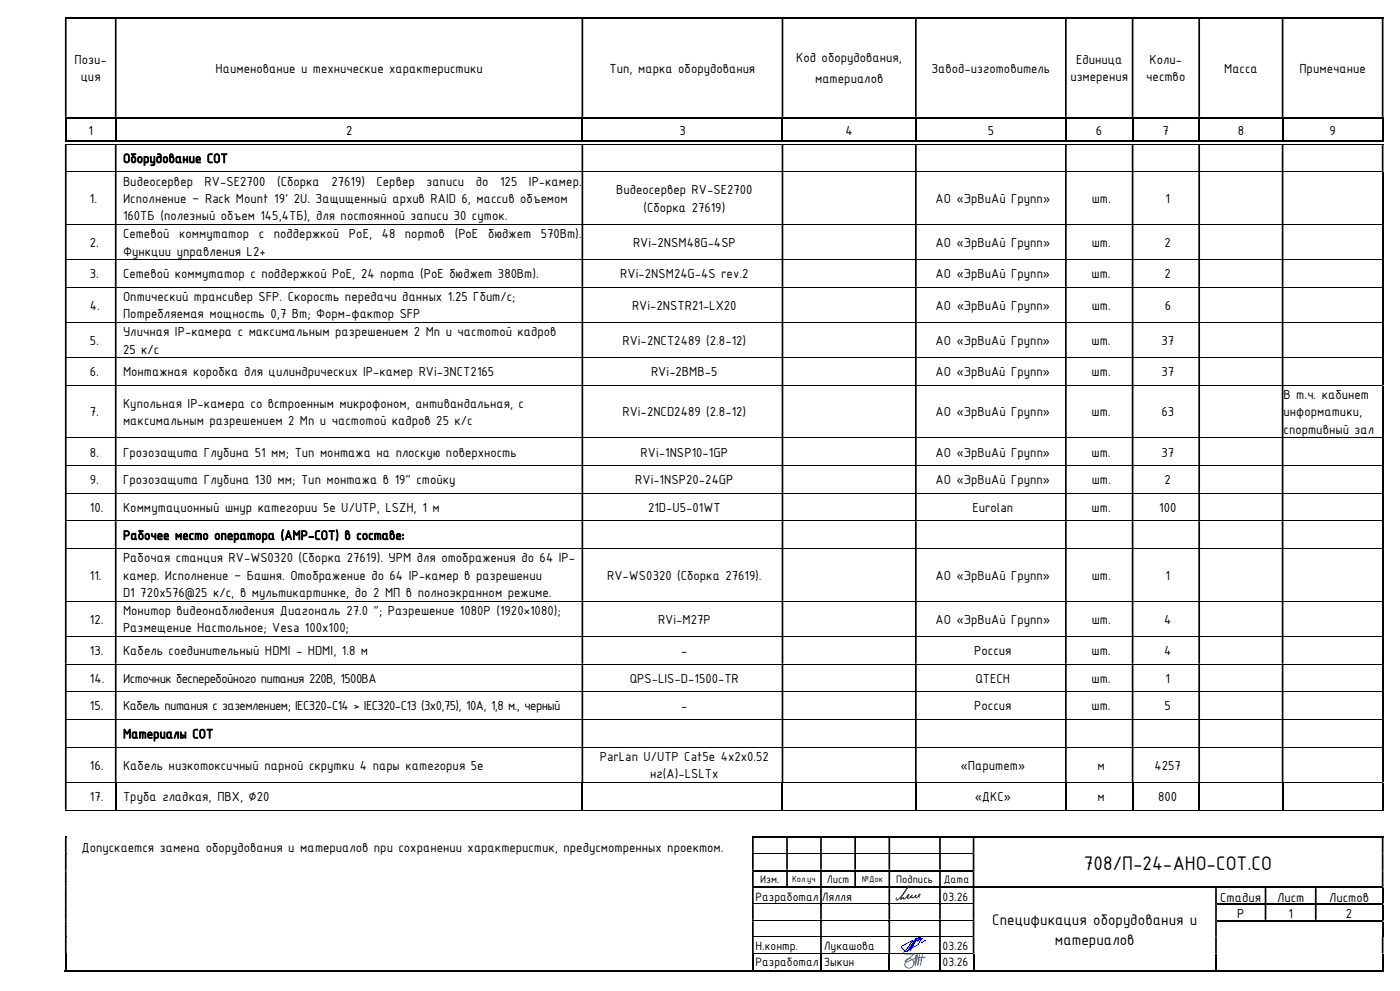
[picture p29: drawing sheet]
<svg xmlns="http://www.w3.org/2000/svg" width="420mm" height="297mm" viewBox="0 0 420 297" stroke-linecap="round" stroke-linejoin="round" font-family="sans-serif">
<defs><g id="words">
<text font-size="6.3" x="325.2" y="260.6">708/П-24-АНО-СОТ.СО</text>
<g font-size="5">
<text x="297.7" y="277.2">Спецификация оборудования и</text>
<text x="316.5" y="283.2">материалов</text>
</g>
<g font-size="4.2">
<text x="22.4" y="19.1">Пози-</text>
<text x="64.6" y="21.8">Наименование и технические характеристики</text>
<text x="182.8" y="21.8">Тип, марка оборудования</text>
<text x="238.8" y="18.7">Код оборудования,</text>
<text x="279.4" y="21.8">Завод-изготовитель</text>
<text x="322.8" y="19.1">Единица</text>
<text x="344.8" y="19.1">Коли-</text>
<text x="367.2" y="21.8">Масса</text>
<text x="389.8" y="21.8">Примечание</text>
<text x="24.2" y="24.4">ция</text>
<text x="244.5" y="24.9">материалов</text>
<text x="321.1" y="24.4">измерения</text>
<text x="343.9" y="24.4">чество</text>
<text x="26.5" y="40.4">1</text>
<text x="103.8" y="40.4">2</text>
<text x="203.8" y="40.4">3</text>
<text x="253.7" y="40.4">4</text>
<text x="296.3" y="40.4">5</text>
<text x="328.8" y="40.4">6</text>
<text x="348.8" y="40.4">7</text>
<text x="371.3" y="40.4">8</text>
<text x="398.8" y="40.4">9</text>
<text x="36.9" y="48.8">Оборудование СОТ</text>
<text x="36.9" y="55.6">Видеосервер</text>
<text x="61.4" y="55.6">RV-SE2700</text>
<text x="83.1" y="55.6">(Сборка</text>
<text x="99.4" y="55.6">27619)</text>
<text x="113" y="55.6">Сервер</text>
<text x="127.9" y="55.6">записи</text>
<text x="142.7" y="55.6">до</text>
<text x="150" y="55.6">125</text>
<text x="158.7" y="55.6">IP-камер.</text>
<text x="184.8" y="58.3">Видеосервер RV-SE2700</text>
<text x="27" y="60.8">1.</text>
<text x="36.9" y="60.8">Исполнение – Rack Mount 19’ 2U. Защищенный архив RAID 6, массив объемом</text>
<text x="36.9" y="66">160ТБ (полезный объем 145,4ТБ), для постоянной записи 30 суток.</text>
<text x="193" y="63.4">(Сборка 27619)</text>
<text x="280.7" y="60.8">АО «ЭрВиАй Групп»</text>
<text x="327.5" y="60.8">шт.</text>
<text x="349.7" y="60.8">1</text>
<text x="36.9" y="71.4">Сетевой коммутатор с поддержкой РоЕ, 48 портов (PoE бюджет 570Вт).</text>
<text x="27" y="74">2.</text>
<text x="36.9" y="76.6">Функции управления L2+</text>
<text x="189.9" y="74">RVi-2NSM48G-4SP</text>
<text x="280.7" y="74">АО «ЭрВиАй Групп»</text>
<text x="327.5" y="74">шт.</text>
<text x="349.4" y="74">2</text>
<text x="27" y="83.4">3.</text>
<text x="36.9" y="83.4">Сетевой коммутатор с поддержкой РоЕ, 24 порта (PoE бюджет 380Вт).</text>
<text x="186" y="83.4">RVi-2NSM24G-4S rev.2</text>
<text x="280.6" y="83.4">АО «ЭрВиАй Групп»</text>
<text x="327.5" y="83.4">шт.</text>
<text x="349.4" y="83.4">2</text>
<text x="27" y="92.8">4.</text>
<text x="36.9" y="90.2">Оптический трансивер SFP. Скорость передачи данных 1.25 Гбит/с;</text>
<text x="36.9" y="95.4">Потребляемая мощность 0,7 Вт; Форм-фактор SFP</text>
<text x="189.6" y="92.8">RVi-2NSTR21-LX20</text>
<text x="280.7" y="92.8">АО «ЭрВиАй Групп»</text>
<text x="327.5" y="92.8">шт.</text>
<text x="349.4" y="92.8">6</text>
<text x="36.9" y="100.8">Уличная IP-камера с максимальным разрешением 2 Мп и частотой кадров</text>
<text x="27" y="103.4">5.</text>
<text x="36.9" y="106">25 к/с</text>
<text x="186.7" y="103.4">RVi-2NCT2489 (2.8-12)</text>
<text x="280.7" y="103.4">АО «ЭрВиАй Групп»</text>
<text x="327.5" y="103.4">шт.</text>
<text x="348.4" y="103.4">37</text>
<text x="27" y="112.8">6.</text>
<text x="36.9" y="112.8">Монтажная коробка для цилиндрических IP-камер RVi-3NCT2165</text>
<text x="195.3" y="112.8">RVi-2BMB-5</text>
<text x="280.7" y="112.8">АО «ЭрВиАй Групп»</text>
<text x="327.5" y="112.8">шт.</text>
<text x="348.4" y="112.8">37</text>
<text x="385.1" y="119.6">В т.ч. кабинет</text>
<text x="27" y="124.8">7.</text>
<text x="36.9" y="122.2">Купольная IP-камера со встроенным микрофоном, антивандальная, с</text>
<text x="186.7" y="124.8">RVi-2NCD2489 (2.8-12)</text>
<text x="280.7" y="124.8">АО «ЭрВиАй Групп»</text>
<text x="327.5" y="124.8">шт.</text>
<text x="348.4" y="124.8">63</text>
<text x="385.1" y="124.8">информатики,</text>
<text x="36.9" y="127.4">максимальным разрешением 2 Мп и частотой кадров 25 к/с</text>
<text x="385.1" y="130">спортивный зал</text>
<text x="27" y="136.8">8.</text>
<text x="36.9" y="136.8">Грозозащита Глубина 51 мм; Тип монтажа на плоскую поверхность</text>
<text x="192.2" y="136.8">RVi-1NSP10-1GP</text>
<text x="280.6" y="136.8">АО «ЭрВиАй Групп»</text>
<text x="327.5" y="136.8">шт.</text>
<text x="348.4" y="136.8">37</text>
<text x="27" y="145.1">9.</text>
<text x="36.9" y="145.1">Грозозащита Глубина 130 мм; Тип монтажа в 19&quot; стойку</text>
<text x="190.5" y="145.1">RVi-1NSP20-24GP</text>
<text x="280.7" y="145.1">АО «ЭрВиАй Групп»</text>
<text x="327.5" y="145.1">шт.</text>
<text x="349.4" y="145.1">2</text>
<text x="27" y="153.5">10.</text>
<text x="36.9" y="153.5">Коммутационный шнур категории 5е U/UTP, LSZH, 1 м</text>
<text x="194.4" y="153.5">21D-U5-01WT</text>
<text x="291.7" y="153.5">Eurolan</text>
<text x="327.5" y="153.5">шт.</text>
<text x="347.8" y="153.5">100</text>
<text x="36.9" y="161.8">Рабочее место оператора (АМР-СОТ) в составе:</text>
<text x="27" y="173.8">11.</text>
<text x="36.9" y="168.6">Рабочая станция RV-WS0320 (Сборка 27619). УРМ для отображения до 64 IP-</text>
<text x="36.9" y="173.8">камер. Исполнение – Башня. Отображение до 64 IP-камер в разрешении</text>
<text x="182.1" y="173.8">RV-WS0320 (Сборка 27619).</text>
<text x="280.7" y="173.8">АО «ЭрВиАй Групп»</text>
<text x="327.5" y="173.8">шт.</text>
<text x="349.6" y="173.8">1</text>
<text x="36.9" y="178.9">D1 720х576@25 к/с, в мультикартинке, до 2 МП в полноэкранном режиме.</text>
<text x="36.9" y="184.3">Монитор видеонаблюдения Диагональ 27.0 &quot;; Разрешение 1080P (1920×1080);</text>
<text x="27" y="186.9">12.</text>
<text x="36.9" y="189.5">Размещение Настольное; Vesa 100x100;</text>
<text x="197.4" y="186.9">RVi-M27P</text>
<text x="280.7" y="186.9">АО «ЭрВиАй Групп»</text>
<text x="327.5" y="186.9">шт.</text>
<text x="349.2" y="186.9">4</text>
<text x="27" y="196.3">13.</text>
<text x="36.9" y="196.3">Кабель соединительный HDMI - HDMI, 1.8 м</text>
<text x="204.3" y="196.3">-</text>
<text x="292.3" y="196.3">Россия</text>
<text x="327.5" y="196.3">шт.</text>
<text x="349.2" y="196.3">4</text>
<text x="27" y="204.6">14.</text>
<text x="36.9" y="204.6">Источник бесперебойного питания 220В, 1500ВА</text>
<text x="188.9" y="204.6">QPS-LIS-D-1500-TR</text>
<text x="292.7" y="204.6">QTEСH</text>
<text x="327.5" y="204.6">шт.</text>
<text x="349.7" y="204.6">1</text>
<text x="27" y="212.9">15.</text>
<text x="36.9" y="212.9">Кабель питания с заземлением; IEC320-C14 &gt; IEC320-C13 (3х0,75), 10А, 1,8 м., черный</text>
<text x="204.3" y="212.9">-</text>
<text x="292.3" y="212.9">Россия</text>
<text x="327.5" y="212.9">шт.</text>
<text x="349.4" y="212.9">5</text>
<text x="36.9" y="221.3">Материалы СОТ</text>
<text x="27" y="230.7">16.</text>
<text x="36.9" y="230.7">Кабель низкотоксичный парной скрутки 4 пары категория 5e</text>
<text x="179.9" y="228.1">ParLan U/UTP Cat5e 4х2х0.52</text>
<text x="195.1" y="233.3">нг(А)-LSLTx</text>
<text x="288.2" y="230.7">«Паритет»</text>
<text x="329.2" y="230.7">м</text>
<text x="346.4" y="230.7">4257</text>
<text x="27" y="240.1">17.</text>
<text x="36.9" y="240.1">Труба гладкая, ПВХ, ∅20</text>
<text x="292.4" y="240.1">«ДКС»</text>
<text x="329.2" y="240.1">м</text>
<text x="347.5" y="240.1">800</text>
<text x="24.5" y="255.2">Допускается замена оборудования и материалов при сохранении характеристик, предусмотренных проектом.</text>
<text x="366.1" y="270.3">Стадия</text>
<text x="371.1" y="275.3">Р</text>
<text x="383.1" y="270.3">Лист</text>
<text x="386.5" y="275.3">1</text>
<text x="398.7" y="270.3">Листов</text>
<text x="403.8" y="275.3">2</text>
</g>
<g font-size="3.9">
<text x="226.7" y="269.9">Разработал</text>
<text x="246.6" y="269.9">Лялля</text>
<text x="282.8" y="269.9">03.26</text>
<text x="226.7" y="284.6">Н.контр.</text>
<text x="247.1" y="284.6">Лукашова</text>
<text x="282.8" y="284.6">03.26</text>
<text x="226.7" y="289.6">Разработал</text>
<text x="247.1" y="289.6">Зыкин</text>
<text x="282.8" y="289.6">03.26</text>
</g>
<g font-size="3.5">
<text x="228" y="264.7">Изм.</text>
<text x="248" y="264.7">Лист</text>
<text x="268.8" y="264.7">Подпись</text>
<text x="283.1" y="264.7">Дата</text>
</g>
<g font-size="2.8">
<text x="237.6" y="264.4">Кол.уч</text>
<text x="258.5" y="264.4">№Док</text>
</g>
</g></defs>
<g fill="#000">
<path d="M19.5 5h.5v.5h-.5z" fill-rule="evenodd"/>
<path d="M19.5 5.5h.5v29.5h-.5zM34.5 5.5h.5v29.5h-.5zM174.5 5.5h.5v29.5h-.5zM234.5 5.5h.5v29.5h-.5zM274.5 5.5h.5v29.5h-.5zM319.5 5.5h.5v29.5h-.5zM339.5 5.5h.5v29.5h-.5zM359.5 5.5h.5v29.5h-.5zM384.5 5.5h.5v29.5h-.5zM414.5 5.5h.5v29.5h-.5z" fill-rule="evenodd"/>
<path d="M34.5 5h.5v.5h-.5z" fill-rule="evenodd"/>
<path d="M174.5 5h.5v.5h-.5z" fill-rule="evenodd"/>
<path d="M234.5 5h.5v.5h-.5z" fill-rule="evenodd"/>
<path d="M274.5 5h.5v.5h-.5z" fill-rule="evenodd"/>
<path d="M319.5 5h.5v.5h-.5z" fill-rule="evenodd"/>
<path d="M339.5 5h.5v.5h-.5z" fill-rule="evenodd"/>
<path d="M359.5 5h.5v.5h-.5z" fill-rule="evenodd"/>
<path d="M384.5 5h.5v.5h-.5z" fill-rule="evenodd"/>
<path d="M414.5 5h.5v.5h-.5z" fill-rule="evenodd"/>
<path d="M19.5 35.6h.5v7h-.5z" fill-rule="evenodd"/>
<path d="M34.5 35.6h.5v7h-.5z" fill-rule="evenodd"/>
<path d="M174.5 35.6h.5v7h-.5z" fill-rule="evenodd"/>
<path d="M234.5 35.6h.5v7h-.5z" fill-rule="evenodd"/>
<path d="M274.5 35.6h.5v7h-.5z" fill-rule="evenodd"/>
<path d="M319.5 35.6h.5v7h-.5z" fill-rule="evenodd"/>
<path d="M339.5 35.6h.5v7h-.5z" fill-rule="evenodd"/>
<path d="M359.5 35.6h.5v7h-.5z" fill-rule="evenodd"/>
<path d="M384.5 35.6h.5v7h-.5z" fill-rule="evenodd"/>
<path d="M414.5 35.6h.5v7h-.5z" fill-rule="evenodd"/>
<path d="M19.5 42.1h15v.5h-15z" fill-rule="evenodd"/>
<path d="M19.5 251.2h.5v4.4h-.5zM225.6 251.2h.5v4.4h-.5zM235.8 251.2h.5v4.4h-.5zM246 251.2h.5v4.4h-.5zM256.3 251.2h.5v4.4h-.5zM266.5 251.2h.5v4.4h-.5zM281.7 251.2h.5v4.4h-.5zM291.8 251.2h.5v4.4h-.5zM414.5 251.2h.5v4.4h-.5z" fill-rule="evenodd"/>
<path d="M225.6 250.6h.5v.6h-.5z" fill-rule="evenodd"/>
<path d="M235.8 250.6h.5v.6h-.5z" fill-rule="evenodd"/>
<path d="M246 250.6h.5v.6h-.5z" fill-rule="evenodd"/>
<path d="M256.3 250.6h.5v.6h-.5z" fill-rule="evenodd"/>
<path d="M266.5 250.6h.5v.6h-.5z" fill-rule="evenodd"/>
<path d="M281.7 250.6h.5v.6h-.5z" fill-rule="evenodd"/>
<path d="M291.8 250.6h.5v.6h-.5z" fill-rule="evenodd"/>
<path d="M291.8 255.6h.5v.2h-.5zM414.5 255.6h.5v.2h-.5zM19.5 255.8h.5v4.8h-.5zM225.6 255.8h.5v4.8h-.5zM235.8 255.8h.5v4.8h-.5zM246 255.8h.5v4.8h-.5zM256.3 255.8h.5v4.8h-.5zM266.5 255.8h.5v4.8h-.5zM281.7 255.8h.5v4.8h-.5z" fill-rule="evenodd"/>
<path d="M291.8 255.8h.5v4.8h-.5zM414.5 255.8h.5v4.8h-.5z" fill-rule="evenodd"/>
<path d="M414.5 250.6h.5v.6h-.5z" fill-rule="evenodd"/>
<path d="M19.5 260.6h.5v.6h-.5zM225.6 260.6h.5v.6h-.5z" fill-rule="evenodd"/>
<path d="M19.5 265.6h.5v.6h-.5zM225.6 265.6h.5v.6h-.5z" fill-rule="evenodd"/>
<path d="M19.5 270.6h.5v.6h-.5zM225.6 270.6h.5v.6h-.5z" fill-rule="evenodd"/>
<path d="M19.5 275.7h.5v.5h-.5zM225.6 275.7h.5v.5h-.5z" fill-rule="evenodd"/>
<path d="M226.1 265.6h10.2v.5h-10.2z" fill-rule="evenodd"/>
<path d="M246.5 265.6h10.3v.5h-10.3z" fill-rule="evenodd"/>
<path d="M291.8 260.6h.5v.6h-.5zM414.5 260.6h.5v.6h-.5zM19.5 261.2h.5v4.4h-.5zM225.6 261.2h.5v4.4h-.5zM235.8 261.2h.5v4.4h-.5zM246 261.2h.5v4.4h-.5zM256.3 261.2h.5v4.4h-.5zM266.5 261.2h.5v4.4h-.5zM281.7 261.2h.5v4.4h-.5z" fill-rule="evenodd"/>
<path d="M291.8 261.2h.5v4.4h-.5zM414.5 261.2h.5v4.4h-.5z" fill-rule="evenodd"/>
<path d="M291.8 270.6h.5v.6h-.5zM364.5 270.6h.5v.6h-.5z" fill-rule="evenodd"/>
<path d="M291.8 275.7h.5v.5h-.5zM364.5 275.7h.5v.5h-.5z" fill-rule="evenodd"/>
<path d="M364.5 265.6h.5v.6h-.5z" fill-rule="evenodd"/>
<path d="M365 275.7h30v.5h-30z" fill-rule="evenodd"/>
<path d="M379.4 265.6h.5v.6h-.5z" fill-rule="evenodd"/>
<path d="M394.5 265.6h.5v.6h-.5z" fill-rule="evenodd"/>
<path d="M414.5 265.6h.5v.6h-.5zM19.5 266.2h.5v4.4h-.5zM225.6 266.2h.5v4.4h-.5zM246 266.2h.5v4.4h-.5zM266.5 266.2h.5v4.4h-.5zM281.7 266.2h.5v4.4h-.5zM291.8 266.2h.5v4.4h-.5zM364.5 266.2h.5v4.4h-.5zM379.4 266.2h.5v4.4h-.5zM394.5 266.2h.5v4.4h-.5z" fill-rule="evenodd"/>
<path d="M414.5 270.6h.5v.6h-.5zM19.5 271.2h.5v4.5h-.5zM225.6 271.2h.5v4.5h-.5zM246 271.2h.5v4.5h-.5zM266.5 271.2h.5v4.5h-.5zM281.7 271.2h.5v4.5h-.5zM291.8 271.2h.5v4.5h-.5zM364.5 271.2h.5v4.5h-.5zM379.4 271.2h.5v4.5h-.5zM394.5 271.2h.5v4.5h-.5z" fill-rule="evenodd"/>
<path d="M414.5 275.7h.5v.5h-.5zM19.5 276.2h.5v4.5h-.5zM225.6 276.2h.5v4.5h-.5zM246 276.2h.5v4.5h-.5zM266.5 276.2h.5v4.5h-.5zM281.7 276.2h.5v4.5h-.5zM291.8 276.2h.5v4.5h-.5zM364.5 276.2h.5v4.5h-.5z" fill-rule="evenodd"/>
<path d="M19.5 285.8h.5v5.4h-.5z" fill-rule="evenodd"/>
<path d="M19.5 290.7h206.1v.5h-206.1z" fill-rule="evenodd"/>
<path d="M225.6 285.8h.5v5.4h-.5z" fill-rule="evenodd"/>
<path d="M246 285.8h.5v5.4h-.5z" fill-rule="evenodd"/>
<path d="M266.5 285.8h.5v5.4h-.5z" fill-rule="evenodd"/>
<path d="M281.7 285.8h.5v5.4h-.5z" fill-rule="evenodd"/>
<path d="M291.8 280.7h.5v.1h-.5zM364.5 280.7h.5v.1h-.5zM414.5 280.7h.5v.1h-.5zM19.5 280.8h.5v4.9h-.5zM225.6 280.8h.5v4.9h-.5zM246 280.8h.5v4.9h-.5zM266.5 280.8h.5v4.9h-.5zM281.7 280.8h.5v4.9h-.5z" fill-rule="evenodd"/>
<path d="M291.8 280.8h.5v4.9h-.5zM364.5 280.8h.5v4.9h-.5zM414.5 280.8h.5v4.9h-.5z" fill-rule="evenodd"/>
<path d="M291.8 285.7h.5v.1h-.5zM364.5 285.7h.5v.1h-.5zM414.5 285.7h.5v.1h-.5z" fill-rule="evenodd"/>
<path d="M291.8 285.8h.5v5.4h-.5z" fill-rule="evenodd"/>
<path d="M364.5 285.8h.5v5.4h-.5z" fill-rule="evenodd"/>
<path d="M414.5 285.8h.5v5.4h-.5z" fill-rule="evenodd"/>
</g>
<g fill="#000">
<path d="M20 5h14.5v.5h-14.5zM35 5h139.5v.5h-139.5zM175 5h59.5v.5h-59.5zM235 5h39.5v.5h-39.5zM275 5h44.5v.5h-44.5zM320 5h19.5v.5h-19.5zM340 5h19.5v.5h-19.5zM360 5h24.5v.5h-24.5zM385 5h29.5v.5h-29.5zM19.5 35h.5v.6h-.5zM20 35h14.5v.5h-14.5zM34.5 35h.5v.6h-.5z"/>
<path d="M35 35h139.5v.5h-139.5zM174.5 35h.5v.6h-.5zM175 35h59.5v.5h-59.5zM234.5 35h.5v.6h-.5zM235 35h39.5v.5h-39.5zM274.5 35h.5v.6h-.5zM275 35h44.5v.5h-44.5zM319.5 35h.5v.6h-.5zM320 35h19.5v.5h-19.5zM339.5 35h.5v.6h-.5zM340 35h19.5v.5h-19.5zM359.5 35h.5v.6h-.5z"/>
<path d="M360 35h24.5v.5h-24.5zM384.5 35h.5v.6h-.5zM385 35h29.5v.5h-29.5zM414.5 35h.5v.6h-.5zM35 42.1h139.5v.5h-139.5zM175 42.1h59.5v.5h-59.5zM235 42.1h39.5v.5h-39.5zM275 42.1h44.5v.5h-44.5zM320 42.1h19.5v.5h-19.5zM340 42.1h19.5v.5h-19.5zM360 42.1h24.5v.5h-24.5zM385 42.1h29.5v.5h-29.5z"/>
<path d="M414.5 42.1h.5v.5h-.5zM19.5 250.6h.5v.6h-.5zM19.5 255.6h.5v.2h-.5zM226.1 250.6h9.7v.5h-9.7zM236.3 250.6h9.7v.5h-9.7zM246.5 250.6h9.8v.5h-9.8zM256.8 250.6h9.7v.5h-9.7zM267 250.6h14.7v.5h-14.7zM282.2 250.6h9.6v.5h-9.6zM292.3 250.6h122.2v.5h-122.2zM226.1 260.6h9.7v.6h-9.7zM235.8 260.6h.5v.6h-.5z"/>
<path d="M236.3 260.6h9.7v.6h-9.7zM236.3 265.6h9.7v.5h-9.7zM246 260.6h.5v.6h-.5zM246 265.6h.5v.6h-.5zM246 270.6h.5v.6h-.5zM246 275.7h.5v.5h-.5zM246.5 260.6h9.8v.6h-9.8zM256.3 260.6h.5v.6h-.5zM256.8 260.6h9.7v.6h-9.7zM256.8 265.6h9.7v.5h-9.7zM266.5 260.6h.5v.6h-.5zM266.5 265.6h.5v.6h-.5z"/>
<path d="M266.5 270.6h.5v.6h-.5zM266.5 275.7h.5v.5h-.5zM267 260.6h14.7v.6h-14.7zM267 265.6h14.7v.5h-14.7zM281.7 260.6h.5v.6h-.5zM281.7 265.6h.5v.6h-.5zM281.7 270.6h.5v.6h-.5zM281.7 275.7h.5v.5h-.5zM282.2 260.6h9.6v.6h-9.6zM282.2 265.6h9.6v.5h-9.6zM291.8 265.6h.5v.6h-.5zM292.3 265.6h72.2v.5h-72.2z"/>
<path d="M365 265.6h14.4v.5h-14.4zM365 270.6h14.4v.5h-14.4zM379.4 270.6h.5v.6h-.5zM379.9 265.6h14.6v.5h-14.6zM379.9 270.6h14.6v.5h-14.6zM394.5 270.6h.5v.6h-.5zM395 265.6h19.5v.5h-19.5zM395 270.6h19.5v.5h-19.5zM395 275.7h19.5v.5h-19.5zM414.5 266.2h.5v4.4h-.5zM414.5 271.2h.5v4.5h-.5zM414.5 276.2h.5v4.5h-.5z"/>
<path d="M19.5 280.7h.5v.1h-.5zM19.5 285.7h.5v.1h-.5zM226.1 290.7h19.9v.5h-19.9zM246.5 290.7h20v.5h-20zM267 290.7h14.7v.5h-14.7zM282.2 290.7h9.6v.5h-9.6zM292.3 290.7h72.2v.5h-72.2zM365 290.7h49.5v.5h-49.5zM414.5 290.7h.5v.5h-.5z"/>
</g>
<path d="M225.6 255.7h66.2M226.1 270.7h19.9M226.1 275.8h19.9M246.5 270.7h20M246.5 275.8h20M267 270.7h14.7M267 275.8h14.7M282.2 270.7h9.6M282.2 275.8h9.6M225.6 280.8h66.2M225.6 285.7h66.2" fill="none" stroke="#000" stroke-width=".3"/>
<path d="M274.7 281.5l1.4-.6-.9 1.2 1.5-.9-.9 1.2a2.29 2.29 0 0 1-1.9 1.5l-.9 .7M274.7 281.3l-2.5 3.8-.6-.1-.9-.7-.2-.7 3.4-1.7-2.8 3.6M275 281.1l-2.5 3.8M275.5 280.9l-2.4 4M277.7 281.8l-1.3 .8" fill="none" stroke="#00f" stroke-width=".3"/>
<path d="M275.8 268.9l-.1-.7 .2-.3 .1 .3-1.1 .9-.4-.2 .4-.6-1.1 .8-.1-.2-.5 .2 .5-.8-.4 .4a.72 .72 0 0 1-1 .5l-.2-.2 .3-.4-.3 .1v-.1l.6-.5-.1 .3-1.2 1h-.4v-.4l-.8 .5 1.2-2.2 1.3-1.8-1.8 2.5-1.7 1.8-.4-.2 .2-.5" fill="none" stroke="#003f7f" stroke-width=".3"/>
<path d="M271.3 289.1a1.4 1.4 0 0 0 1.1 1 1.4 1.4 0 0 0 1.4-.5M271.5 288.2a1.35 1.35 0 0 1 2-.7 1.35 1.35 0 0 1 .2 2.1M275 285.9v1.8l-.5 1.6M275.1 285.9l.4 2.3-.2 1.1M275.6 287.7h.8" fill="none" stroke="#2776bb" stroke-width=".3"/>
<path d="M274.8 286.6l.2 .2z" fill-rule="evenodd" fill="#2776bb"/>
<path d="M274.8 286.6l.2 .2z" fill="none" stroke="#2776bb" stroke-width=".3"/>
<path d="M274.7 286.5l.2 .2z" fill-rule="evenodd" fill="#2776bb"/>
<path d="M274.7 286.5l.2 .2z" fill="none" stroke="#2776bb" stroke-width=".3"/>
<path d="M274.6 286.6l.2 .2z" fill-rule="evenodd" fill="#2776bb"/>
<path d="M274.6 286.6l.2 .2z" fill="none" stroke="#2776bb" stroke-width=".3"/>
<path d="M274.7 286.7l.2 .1z" fill-rule="evenodd" fill="#2776bb"/>
<path d="M271.3 285.9h2.9l-2.7 2.3M272.1 288.3l-.5 .3-.3 .6M274.7 286.7l.2 .1zM274.8 286.7l.1 1.3-.3 1.4M274.9 286.6l-.7 2.3M275.9 286.1l-.6 3.2M276.8 286.1l-.7 3.2M277.6 286.9l-1.9 .1-1.8 .5-1.8 .8" fill="none" stroke="#2776bb" stroke-width=".3"/>
<g fill="none" stroke="#000" stroke-width=".3">
<path d="M19.5 43.2h395.5M19.5 51.5h395M19.5 67.2h395M19.5 77.8h395M19.5 86.1h395M19.5 96.6h395M19.5 107.1h395M19.5 115.5h395M19.5 131.2h395M19.5 139.5h395M19.5 147.8h395M19.5 156.1h395"/>
<path d="M19.5 164.4h395M19.5 180.2h395M19.5 190.7h395M19.5 199h395M19.5 207.3h395M19.5 215.6h395M19.5 223.9h395M19.5 234.5h395M19.5 242.8h395"/>
</g>
<g fill="#000">
<path d="M19.5 43.3h.5v8.1h-.5zM34.5 43.3h.5v8.1h-.5zM174.5 43.3h.5v8.1h-.5zM234.5 43.3h.5v8.1h-.5zM274.5 43.3h.5v8.1h-.5zM319.5 43.3h.5v8.1h-.5zM339.5 43.3h.5v8.1h-.5zM359.5 43.3h.5v8.1h-.5zM384.5 43.3h.5v8.1h-.5zM414.5 43.3h.5v8.1h-.5z" fill-rule="evenodd"/>
<path d="M414.5 51.4h.5v.2h-.5zM19.5 51.6h.5v15.5h-.5zM34.5 51.6h.5v15.5h-.5zM174.5 51.6h.5v15.5h-.5zM234.5 51.6h.5v15.5h-.5zM274.5 51.6h.5v15.5h-.5zM319.5 51.6h.5v15.5h-.5zM339.5 51.6h.5v15.5h-.5zM359.5 51.6h.5v15.5h-.5zM384.5 51.6h.5v15.5h-.5z" fill-rule="evenodd"/>
<path d="M414.5 67.1h.5v.2h-.5zM19.5 67.3h.5v10.4h-.5zM34.5 67.3h.5v10.4h-.5zM174.5 67.3h.5v10.4h-.5zM234.5 67.3h.5v10.4h-.5zM274.5 67.3h.5v10.4h-.5zM319.5 67.3h.5v10.4h-.5zM339.5 67.3h.5v10.4h-.5zM359.5 67.3h.5v10.4h-.5zM384.5 67.3h.5v10.4h-.5z" fill-rule="evenodd"/>
<path d="M414.5 77.7h.5v.2h-.5zM19.5 77.9h.5v8.1h-.5zM34.5 77.9h.5v8.1h-.5zM174.5 77.9h.5v8.1h-.5zM234.5 77.9h.5v8.1h-.5zM274.5 77.9h.5v8.1h-.5zM319.5 77.9h.5v8.1h-.5zM339.5 77.9h.5v8.1h-.5zM359.5 77.9h.5v8.1h-.5zM384.5 77.9h.5v8.1h-.5z" fill-rule="evenodd"/>
<path d="M414.5 86h.5v.1h-.5zM19.5 86.1h.5v10.4h-.5zM34.5 86.1h.5v10.4h-.5zM174.5 86.1h.5v10.4h-.5zM234.5 86.1h.5v10.4h-.5zM274.5 86.1h.5v10.4h-.5zM319.5 86.1h.5v10.4h-.5zM339.5 86.1h.5v10.4h-.5zM359.5 86.1h.5v10.4h-.5zM384.5 86.1h.5v10.4h-.5z" fill-rule="evenodd"/>
<path d="M414.5 96.5h.5v.2h-.5zM19.5 96.7h.5v10.4h-.5zM34.5 96.7h.5v10.4h-.5zM174.5 96.7h.5v10.4h-.5zM234.5 96.7h.5v10.4h-.5zM274.5 96.7h.5v10.4h-.5zM319.5 96.7h.5v10.4h-.5zM339.5 96.7h.5v10.4h-.5zM359.5 96.7h.5v10.4h-.5zM384.5 96.7h.5v10.4h-.5z" fill-rule="evenodd"/>
<path d="M414.5 107.1h.5v.1h-.5zM19.5 107.2h.5v8.2h-.5zM34.5 107.2h.5v8.2h-.5zM174.5 107.2h.5v8.2h-.5zM234.5 107.2h.5v8.2h-.5zM274.5 107.2h.5v8.2h-.5zM319.5 107.2h.5v8.2h-.5zM339.5 107.2h.5v8.2h-.5zM359.5 107.2h.5v8.2h-.5zM384.5 107.2h.5v8.2h-.5z" fill-rule="evenodd"/>
<path d="M414.5 115.4h.5v.2h-.5zM19.5 115.6h.5v15.5h-.5zM34.5 115.6h.5v15.5h-.5zM174.5 115.6h.5v15.5h-.5zM234.5 115.6h.5v15.5h-.5zM274.5 115.6h.5v15.5h-.5zM319.5 115.6h.5v15.5h-.5zM339.5 115.6h.5v15.5h-.5zM359.5 115.6h.5v15.5h-.5zM384.5 115.6h.5v15.5h-.5z" fill-rule="evenodd"/>
<path d="M414.5 131.1h.5v.2h-.5zM19.5 131.3h.5v8.1h-.5zM34.5 131.3h.5v8.1h-.5zM174.5 131.3h.5v8.1h-.5zM234.5 131.3h.5v8.1h-.5zM274.5 131.3h.5v8.1h-.5zM319.5 131.3h.5v8.1h-.5zM339.5 131.3h.5v8.1h-.5zM359.5 131.3h.5v8.1h-.5zM384.5 131.3h.5v8.1h-.5z" fill-rule="evenodd"/>
<path d="M414.5 139.4h.5v.2h-.5zM19.5 139.6h.5v8.1h-.5zM34.5 139.6h.5v8.1h-.5zM174.5 139.6h.5v8.1h-.5zM234.5 139.6h.5v8.1h-.5zM274.5 139.6h.5v8.1h-.5zM319.5 139.6h.5v8.1h-.5zM339.5 139.6h.5v8.1h-.5zM359.5 139.6h.5v8.1h-.5zM384.5 139.6h.5v8.1h-.5z" fill-rule="evenodd"/>
<path d="M414.5 147.7h.5v.2h-.5zM19.5 147.9h.5v8.1h-.5zM34.5 147.9h.5v8.1h-.5zM174.5 147.9h.5v8.1h-.5zM234.5 147.9h.5v8.1h-.5zM274.5 147.9h.5v8.1h-.5zM319.5 147.9h.5v8.1h-.5zM339.5 147.9h.5v8.1h-.5zM359.5 147.9h.5v8.1h-.5zM384.5 147.9h.5v8.1h-.5z" fill-rule="evenodd"/>
<path d="M414.5 156h.5v.2h-.5zM19.5 156.2h.5v8.1h-.5zM34.5 156.2h.5v8.1h-.5zM174.5 156.2h.5v8.1h-.5zM234.5 156.2h.5v8.1h-.5zM274.5 156.2h.5v8.1h-.5zM319.5 156.2h.5v8.1h-.5zM339.5 156.2h.5v8.1h-.5zM359.5 156.2h.5v8.1h-.5zM384.5 156.2h.5v8.1h-.5z" fill-rule="evenodd"/>
<path d="M414.5 164.3h.5v.2h-.5zM19.5 164.5h.5v15.6h-.5zM34.5 164.5h.5v15.6h-.5zM174.5 164.5h.5v15.6h-.5zM234.5 164.5h.5v15.6h-.5zM274.5 164.5h.5v15.6h-.5zM319.5 164.5h.5v15.6h-.5zM339.5 164.5h.5v15.6h-.5zM359.5 164.5h.5v15.6h-.5zM384.5 164.5h.5v15.6h-.5z" fill-rule="evenodd"/>
<path d="M414.5 180.1h.5v.2h-.5zM19.5 180.3h.5v10.3h-.5zM34.5 180.3h.5v10.3h-.5zM174.5 180.3h.5v10.3h-.5zM234.5 180.3h.5v10.3h-.5zM274.5 180.3h.5v10.3h-.5zM319.5 180.3h.5v10.3h-.5zM339.5 180.3h.5v10.3h-.5zM359.5 180.3h.5v10.3h-.5zM384.5 180.3h.5v10.3h-.5z" fill-rule="evenodd"/>
<path d="M414.5 190.6h.5v.2h-.5zM19.5 190.8h.5v8.1h-.5zM34.5 190.8h.5v8.1h-.5zM174.5 190.8h.5v8.1h-.5zM234.5 190.8h.5v8.1h-.5zM274.5 190.8h.5v8.1h-.5zM319.5 190.8h.5v8.1h-.5zM339.5 190.8h.5v8.1h-.5zM359.5 190.8h.5v8.1h-.5zM384.5 190.8h.5v8.1h-.5z" fill-rule="evenodd"/>
<path d="M414.5 198.9h.5v.2h-.5zM19.5 199.1h.5v8.1h-.5zM34.5 199.1h.5v8.1h-.5zM174.5 199.1h.5v8.1h-.5zM234.5 199.1h.5v8.1h-.5zM274.5 199.1h.5v8.1h-.5zM319.5 199.1h.5v8.1h-.5zM339.5 199.1h.5v8.1h-.5zM359.5 199.1h.5v8.1h-.5zM384.5 199.1h.5v8.1h-.5z" fill-rule="evenodd"/>
<path d="M414.5 207.2h.5v.2h-.5zM19.5 207.4h.5v8.2h-.5zM34.5 207.4h.5v8.2h-.5zM174.5 207.4h.5v8.2h-.5zM234.5 207.4h.5v8.2h-.5zM274.5 207.4h.5v8.2h-.5zM319.5 207.4h.5v8.2h-.5zM339.5 207.4h.5v8.2h-.5zM359.5 207.4h.5v8.2h-.5zM384.5 207.4h.5v8.2h-.5z" fill-rule="evenodd"/>
<path d="M414.5 215.6h.5v.1h-.5zM19.5 215.7h.5v8.2h-.5zM34.5 215.7h.5v8.2h-.5zM174.5 215.7h.5v8.2h-.5zM234.5 215.7h.5v8.2h-.5zM274.5 215.7h.5v8.2h-.5zM319.5 215.7h.5v8.2h-.5zM339.5 215.7h.5v8.2h-.5zM359.5 215.7h.5v8.2h-.5zM384.5 215.7h.5v8.2h-.5z" fill-rule="evenodd"/>
<path d="M414.5 223.9h.5v.1h-.5zM19.5 224h.5v10.4h-.5zM34.5 224h.5v10.4h-.5zM174.5 224h.5v10.4h-.5zM234.5 224h.5v10.4h-.5zM274.5 224h.5v10.4h-.5zM319.5 224h.5v10.4h-.5zM339.5 224h.5v10.4h-.5zM359.5 224h.5v10.4h-.5zM384.5 224h.5v10.4h-.5z" fill-rule="evenodd"/>
<path d="M414.5 234.4h.5v.2h-.5zM19.5 234.6h.5v8.1h-.5z" fill-rule="evenodd"/>
<path d="M414.5 234.6h.5v8.3h-.5z" fill-rule="evenodd"/>
</g>
<g fill="#000">
<path d="M414.5 51.6h.5v15.5h-.5zM414.5 67.3h.5v10.4h-.5zM414.5 77.9h.5v8.1h-.5zM414.5 86.1h.5v10.4h-.5zM414.5 96.7h.5v10.4h-.5zM414.5 107.2h.5v8.2h-.5zM414.5 115.6h.5v15.5h-.5zM414.5 131.3h.5v8.1h-.5zM414.5 139.6h.5v8.1h-.5zM414.5 147.9h.5v8.1h-.5zM414.5 156.2h.5v8.1h-.5zM414.5 164.5h.5v15.6h-.5z"/>
<path d="M414.5 180.3h.5v10.3h-.5zM414.5 190.8h.5v8.1h-.5zM414.5 199.1h.5v8.1h-.5zM414.5 207.4h.5v8.2h-.5zM414.5 215.7h.5v8.2h-.5zM34.5 234.6h.5v8.1h-.5zM174.5 234.6h.5v8.1h-.5zM234.5 234.6h.5v8.1h-.5zM274.5 234.6h.5v8.1h-.5zM319.5 234.6h.5v8.1h-.5zM339.5 234.6h.5v8.1h-.5zM359.5 234.6h.5v8.1h-.5z"/>
<path d="M384.5 234.6h.5v8.1h-.5zM414.5 224h.5v10.4h-.5z"/>
</g>
<use href="#words"/>
</svg>
